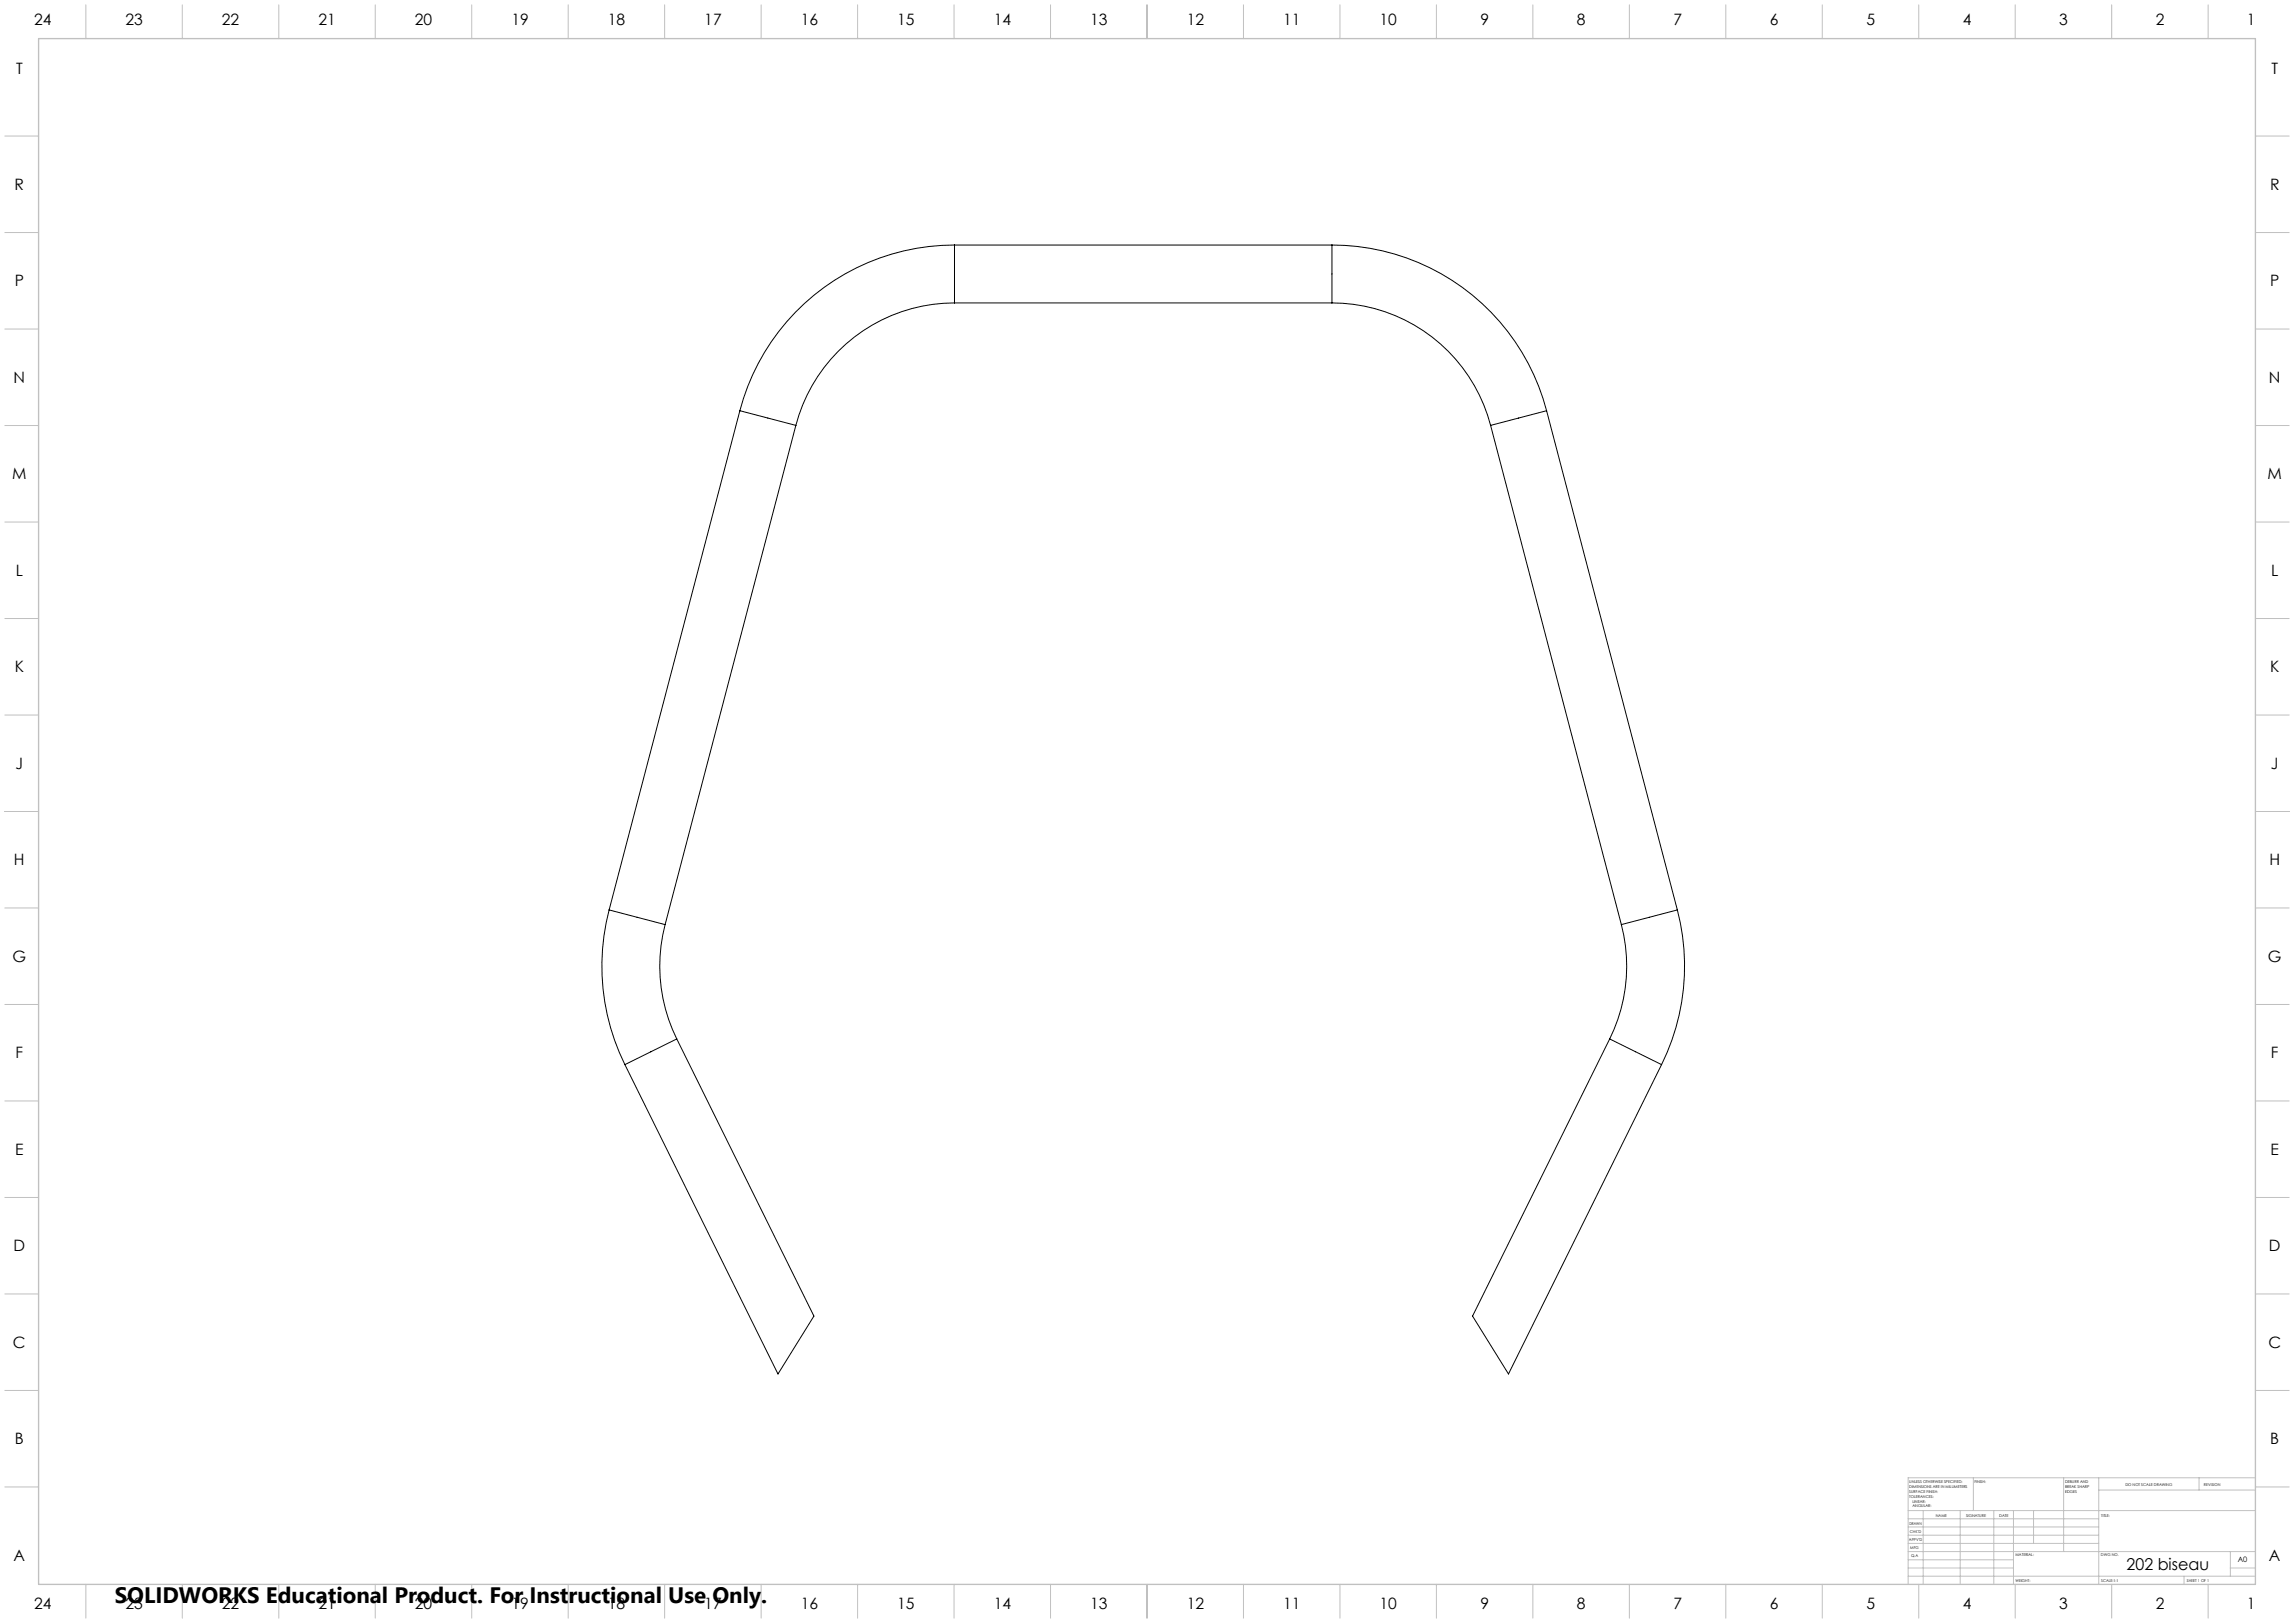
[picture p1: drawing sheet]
<svg xmlns="http://www.w3.org/2000/svg" width="1189mm" height="841mm" viewBox="0 0 1189 841" stroke-linecap="round" stroke-linejoin="round" font-family="sans-serif">
<defs><g id="words">
<text font-size="11.6" x="59" y="831">SOLIDWORKS Educational Product. For Instructional Use Only.</text>
<text font-size="8.5" x="1102" y="814">202 biseau</text>
<g font-size="8.1">
<text x="18" y="13">24</text>
<text x="65" y="13">23</text>
<text x="115" y="13">22</text>
<text x="165" y="13">21</text>
<text x="215" y="13">20</text>
<text x="265" y="13">19</text>
<text x="315" y="13">18</text>
<text x="365" y="13">17</text>
<text x="415" y="13">16</text>
<text x="465" y="13">15</text>
<text x="515" y="13">14</text>
<text x="565" y="13">13</text>
<text x="615" y="13">12</text>
<text x="665" y="13">11</text>
<text x="715" y="13">10</text>
<text x="767" y="13">9</text>
<text x="817" y="13">8</text>
<text x="867" y="13">7</text>
<text x="917" y="13">6</text>
<text x="967" y="13">5</text>
<text x="1017" y="13">4</text>
<text x="1067" y="13">3</text>
<text x="1117" y="13">2</text>
<text x="1165" y="13">1</text>
<text x="8" y="38">T</text>
<text x="1177" y="38">T</text>
<text x="8" y="98">R</text>
<text x="1177" y="98">R</text>
<text x="8" y="148">P</text>
<text x="1177" y="148">P</text>
<text x="7" y="198">N</text>
<text x="1176" y="198">N</text>
<text x="6" y="248">M</text>
<text x="1175" y="248">M</text>
<text x="8" y="298">L</text>
<text x="1177" y="298">L</text>
<text x="8" y="348">K</text>
<text x="1177" y="348">K</text>
<text x="8" y="398">J</text>
<text x="1177" y="398">J</text>
<text x="7" y="448">H</text>
<text x="1176" y="448">H</text>
<text x="6" y="498">G</text>
<text x="1175" y="498">G</text>
<text x="8" y="548">F</text>
<text x="1177" y="548">F</text>
<text x="8" y="598">E</text>
<text x="1177" y="598">E</text>
<text x="7" y="648">D</text>
<text x="1176" y="648">D</text>
<text x="7" y="698">C</text>
<text x="1176" y="698">C</text>
<text x="8" y="748">B</text>
<text x="1177" y="748">B</text>
<text x="7" y="809">A</text>
<text x="1176" y="809">A</text>
<text x="18" y="834">24</text>
<text x="65" y="834">23</text>
<text x="115" y="834">22</text>
<text x="165" y="834">21</text>
<text x="215" y="834">20</text>
<text x="265" y="834">19</text>
<text x="315" y="834">18</text>
<text x="365" y="834">17</text>
<text x="415" y="834">16</text>
<text x="465" y="834">15</text>
<text x="515" y="834">14</text>
<text x="565" y="834">13</text>
<text x="615" y="834">12</text>
<text x="665" y="834">11</text>
<text x="715" y="834">10</text>
<text x="767" y="834">9</text>
<text x="817" y="834">8</text>
<text x="867" y="834">7</text>
<text x="917" y="834">6</text>
<text x="967" y="834">5</text>
<text x="1017" y="834">4</text>
<text x="1067" y="834">3</text>
<text x="1117" y="834">2</text>
<text x="1165" y="834">1</text>
</g>
<text font-size="3.9" x="1160" y="810">A0</text>
<g font-size="2">
<text x="990" y="769">UNLESS OTHERWISE SPECIFIED:</text>
<text x="990" y="771">DIMENSIONS ARE IN MILLIMETERS</text>
<text x="990" y="774">SURFACE FINISH:</text>
<text x="1023" y="769">FINISH:</text>
<text x="1070" y="768">DEBURR AND</text>
<text x="1070" y="771">BREAK SHARP</text>
<text x="1070" y="773">EDGES</text>
<text x="1102" y="770">DO NOT SCALE DRAWING</text>
<text x="1142" y="770">REVISION</text>
<text x="990" y="776">TOLERANCES:</text>
<text x="991" y="779">LINEAR:</text>
<text x="991" y="781">ANGULAR:</text>
<text x="1019" y="786">SIGNATURE</text>
<text x="1036" y="786">DATE</text>
<text x="1089" y="786">TITLE:</text>
<text x="990" y="790">DRAWN</text>
<text x="1003" y="786">NAME</text>
<text x="990" y="794">CHK'D</text>
<text x="989" y="798">APPV'D</text>
<text x="990" y="803">MFG</text>
<text x="991" y="807">Q.A</text>
<text x="1045" y="807">MATERIAL:</text>
<text x="1089" y="807">DWG NO.</text>
<text x="1045" y="820">WEIGHT:</text>
<text x="1089" y="820">SCALE:1:1</text>
<text x="1133" y="820">SHEET 1 OF 1</text>
</g>
</g></defs>
<g fill="none" stroke="#c0c0c0" stroke-width=".52">
<path d="M45 3v17M94 3v17M144 3v17M195 3v17M245 3v17M294 3v17M345 3v17M395 3v17M444 3v17M494 3v17M545 3v17M595 2v18"/>
<path d="M644 3v17M695 3v17M745 3v17M795 3v17M845 3v17M895 3v17M944 3v17M994 3v17M1044 3v17M1095 3v17M1145 3v17M3 71h17"/>
<path d="M1169 71h17M3 121h17M1169 121h17M3 171h17M1169 171h17M3 221h17M1169 221h17M3 271h17M1169 271h17M3 321h17M1169 321h17M3 371h17"/>
<path d="M1169 371h17M2 421h18M1169 421h18M3 471h17M1169 471h17M3 521h17M1169 521h17M3 571h17M1169 571h17M3 621h17M1169 621h17M3 671h17"/>
<path d="M1169 671h17M3 721h17M1169 721h17M3 771h17M1023 766v17M1070 766v38M1088 766v55M1088 772h81M1140 766v6M1169 766h-180v55M1169 771h17M989 783h180"/>
<path d="M989 800h99M989 796h99M989 791h99M989 787h99M997 783v38M1016 783v38M1033 783v38M1044 783v38M1054 783v17M989 817h180M989 813h55M989 808h55"/>
<path d="M989 804h180M1132 817v4M1156 813h13M1156 804v13M45 821v18M94 821v18M144 821v18M195 821v18M245 821v18M294 821v18M345 821v18M395 821v18"/>
<path d="M444 821v18M494 821v18M545 821v18M595 821v18M644 821v18M695 821v18M745 821v18M795 821v18M845 821v18M895 821v18M944 821v18M994 821v18"/>
<path d="M1044 821v18M1095 821v18M1145 821v18"/>
</g>
<path d="M20 20h1149v801h-1149z" fill="none" stroke="#c0c0c0" stroke-width=".7"/>
<g fill="none" stroke="#000" stroke-width=".52">
<path d="M495 127a115 115 0 0 0-112 86M495 127v30M495 127h195M690 127a115 115 0 0 1 112 86M690 127v30M495 157a85 85 0 0 0-83 63M495 157h195M690 157a85 85 0 0 1 83 63M383 213l29 7M383 213l-67 259M802 213l-29 7M802 213l67 259"/>
<path d="M412 220l-67 259M773 220l67 259M316 472a115 115 0 0 0 8 80M316 472l29 7M345 479a85 85 0 0 0 6 59M840 479a85 85 0 0 1-6 59M869 472a115 115 0 0 1-8 80M869 472l-29 7M351 538l71 144-19 30-79-160M351 538l-27 14M834 538l-71 144 19 30 79-160M834 538l27 14"/>
</g>
<use href="#words"/>
</svg>
